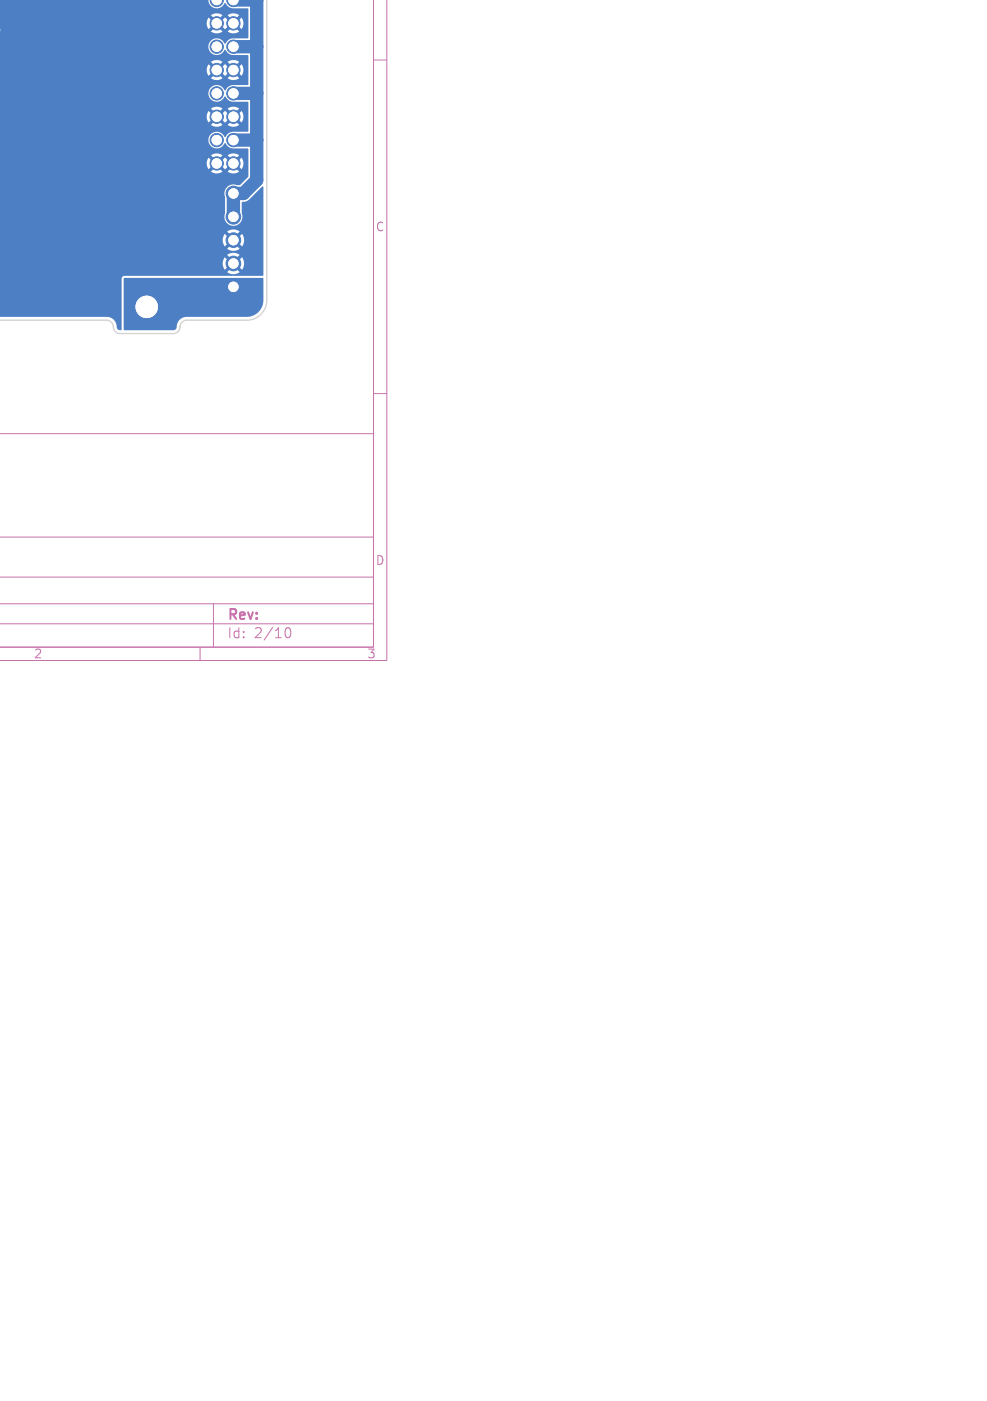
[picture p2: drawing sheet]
<svg xmlns="http://www.w3.org/2000/svg" width="148mm" height="210mm" viewBox="0 0 148 210" stroke-linecap="round" stroke-linejoin="round" font-family="sans-serif">
<defs><g id="words">
<g font-size="2.1" fill="#c872ab">
<text x="34" y="93.3">Rev:</text>
<text x="34" y="95.9">Id:</text>
<text x="38.1" y="95.9">2/10</text>
</g>
<g font-size="1.8" fill="#c872ab">
<text x="56.3" y="34.9">C</text>
<text x="56.3" y="84.9">D</text>
<text x="5" y="98.9">2</text>
<text x="55" y="98.9">3</text>
</g>
</g></defs>
<path d="M56 0v97h-56h56v-32h-56M58 0v99h-58M56 9h2M56 59h2M0 93.5h56M0 90.5h56M0 86.5h56M0 80.5h56M30 97v2M32 90.5v6.5M42.7 94.7a.55 .55 0 0 1 .4-.6h.1a.94 .94 0 0 1 0 1.5h-.1a.55 .55 0 0 1-.4-.6" fill="none" stroke="#c872ab" stroke-width=".15"/>
<g fill="#4d7fc4" stroke="#4d7fc4" stroke-width=".15">
<path d="M31.5 0l1.9-.1a.96 .96 0 0 1-.9 1.1 .96 .96 0 0 1-1-1z"/>
<path d="M34 0l1.9-.1a.96 .96 0 0 1-.9 1.1 .96 .96 0 0 1-1-1z"/>
<circle cx="32.5" cy="24.5" r="1"/>
<circle cx="32.5" cy="21" r="1"/>
<circle cx="32.5" cy="17.5" r="1"/>
<circle cx="32.5" cy="14" r="1"/>
<circle cx="32.5" cy="10.5" r="1"/>
<circle cx="32.5" cy="7" r="1"/>
<circle cx="32.5" cy="3.5" r="1"/>
<circle cx="35" cy="24.5" r="1"/>
<circle cx="35" cy="21" r="1"/>
<circle cx="35" cy="17.5" r="1"/>
<circle cx="35" cy="14" r="1"/>
<circle cx="35" cy="10.5" r="1"/>
<circle cx="35" cy="7" r="1"/>
<circle cx="35" cy="3.5" r="1"/>
<circle cx="22" cy="46" r="3.2"/>
<circle cx="35" cy="43" r="1.1"/>
<circle cx="35" cy="39.5" r="1.1"/>
<circle cx="35" cy="36" r="1.1"/>
<circle cx="35" cy="32.5" r="1.1"/>
<circle cx="35" cy="29" r="1.1"/>
</g>
<path d="M38.5 -.1v27.1l-2 2h-1.5v3.5M35 0h3.5M35 7h3.5M35 14h3.5M35 21h3.5" fill="none" stroke="#4d7fc4" stroke-width="2"/>
<g fill="#4d7fc4">
<path d="M18.6 41.7h20.8l.1 .1v3.2a2.5 2.5 0 0 1-2.5 2.5h-9.1a1.68 1.68 0 0 0-1.5 1.7l-.4 .3h-7.4z"/>
<path d="M-.1 -.1v5.2l.2-.5-.2-1.2h31.1v.5l.3 .5 .6-.6 .3 .3-.6 .6a1.48 1.48 0 0 0 1.8 0l-.6-.6 .3-.3 .6 .6 .7-.6 .3 .3-.6 .6 .1 .1a1.49 1.49 0 0 0 1.7-.1l-.6-.6 .3-.3 .6 .6 .1-.1a1.49 1.49 0 0 0-.1-1.7l-.6 .6-.3-.3 .6-.6-.1-.1a1.49 1.49 0 0 0-1.7 .1l.6 .6-.3 .3-.6-.6-.7 .6-.3-.3 .6-.6-.1-.1a1.49 1.49 0 0 0-1.7 .1l.6 .6-.3 .3-.6-.6-.3 .8h-31.1v-3.5h39.6h-8.2a1.25 1.25 0 0 0 1 1.3 1.25 1.25 0 0 0 1.4-.7h.1a1.3 1.3 0 0 0 1.1 .8h2.3v4.3l-.1 .1-2.4 .1a1.36 1.36 0 0 0-.9 .7h-.1a1.26 1.26 0 0 0-2-.5 1.26 1.26 0 0 0 .1 2 1.26 1.26 0 0 0 1.9-.5h.1a1.3 1.3 0 0 0 1.1 .8h2.3v4.3l-.1 .1-2.4 .1a1.36 1.36 0 0 0-.9 .7h-.1a1.26 1.26 0 0 0-2-.5 1.26 1.26 0 0 0 .1 2 1.26 1.26 0 0 0 1.9-.5h.1a1.3 1.3 0 0 0 1.1 .8h2.3v4.3l-.1 .1-2.4 .1a1.36 1.36 0 0 0-.9 .7h-.1a1.26 1.26 0 0 0-2-.5 1.26 1.26 0 0 0 .1 2 1.26 1.26 0 0 0 1.9-.5h.1a1.3 1.3 0 0 0 1.1 .8h2.2l.1 .1v4.1l-1.2 1.2h-.5a1.36 1.36 0 0 0-1.5 .4 1.36 1.36 0 0 0-.3 1.4v2.5a1.36 1.36 0 0 0 1.3 1.9 1.36 1.36 0 0 0 1.3-1.9v-1.7l.9-.2 2.1-2.1h.2v13.3l-21 .1-.3 .4v7.7a.53 .53 0 0 1-.7-.6 1.5 1.5 0 0 0-1.4-1.4h-16.2v2v-10.6v1.7v-1.2h33.5v.5l.3 .5 .7-.6 .3 .3-.6 .7a1.58 1.58 0 0 0 1.8 0l-.6-.7 .3-.3 .7 .6 .1-.1a1.59 1.59 0 0 0-.1-1.7l-.7 .6-.3-.3 .6-.7-.1-.1a1.59 1.59 0 0 0-1.7 .1l.6 .7-.3 .3-.7-.6-.3 .8h-33.5v-3.5h33.5v.5l.3 .5 .7-.6 .3 .3-.6 .7a1.58 1.58 0 0 0 1.8 0l-.6-.7 .3-.3 .7 .6 .1-.1a1.59 1.59 0 0 0-.1-1.7l-.7 .6-.3-.3 .6-.7-.1-.1a1.59 1.59 0 0 0-1.7 .1l.6 .7-.3 .3-.7-.6-.3 .8h-33.5v-11.5h31.1v.5l.3 .5 .6-.6 .3 .3-.6 .6a1.48 1.48 0 0 0 1.8 0l-.6-.6 .3-.3 .6 .6 .7-.6 .3 .3-.6 .6 .1 .1a1.49 1.49 0 0 0 1.7-.1l-.6-.6 .3-.3 .6 .6 .1-.1a1.49 1.49 0 0 0-.1-1.7l-.6 .6-.3-.3 .6-.6-.1-.1a1.49 1.49 0 0 0-1.7 .1l.6 .6-.3 .3-.6-.6-.7 .6-.3-.3 .6-.6-.1-.1a1.49 1.49 0 0 0-1.7 .1l.6 .6-.3 .3-.6-.6-.3 .8h-31.1v-7h31.1v.5l.3 .5 .6-.6 .3 .3-.6 .6a1.48 1.48 0 0 0 1.8 0l-.6-.6 .3-.3 .6 .6 .7-.6 .3 .3-.6 .6 .1 .1a1.49 1.49 0 0 0 1.7-.1l-.6-.6 .3-.3 .6 .6 .1-.1a1.49 1.49 0 0 0-.1-1.7l-.6 .6-.3-.3 .6-.6-.1-.1a1.49 1.49 0 0 0-1.7 .1l.6 .6-.3 .3-.6-.6-.7 .6-.3-.3 .6-.6-.1-.1a1.49 1.49 0 0 0-1.7 .1l.6 .6-.3 .3-.6-.6-.3 .8h-31.1v-7h31.1v.5l.3 .5 .6-.6 .3 .3-.6 .6a1.48 1.48 0 0 0 1.8 0l-.6-.6 .3-.3 .6 .6 .7-.6 .3 .3-.6 .6 .1 .1a1.49 1.49 0 0 0 1.7-.1l-.6-.6 .3-.3 .6 .6 .1-.1a1.49 1.49 0 0 0-.1-1.7l-.6 .6-.3-.3 .6-.6-.1-.1a1.49 1.49 0 0 0-1.7 .1l.6 .6-.3 .3-.6-.6-.7 .6-.3-.3 .6-.6-.1-.1a1.49 1.49 0 0 0-1.7 .1l.6 .6-.3 .3-.6-.6-.3 .8h-31.1z"/>
</g>
<g fill="#fff" stroke="#fff" stroke-width=".15">
<path d="M31.8 0l1.3-.1a.68 .68 0 0 1-.6 .8 .68 .68 0 0 1-.7-.7z"/>
<path d="M34.3 0l1.3-.1a.68 .68 0 0 1-.6 .8 .68 .68 0 0 1-.7-.7z"/>
<circle cx="32.5" cy="24.5" r=".7"/>
<circle cx="32.5" cy="21" r=".7"/>
<circle cx="32.5" cy="17.5" r=".7"/>
<circle cx="32.5" cy="14" r=".7"/>
<circle cx="32.5" cy="10.5" r=".7"/>
<circle cx="32.5" cy="7" r=".7"/>
<circle cx="32.5" cy="3.5" r=".7"/>
<circle cx="35" cy="24.5" r=".7"/>
<circle cx="35" cy="21" r=".7"/>
<circle cx="35" cy="17.5" r=".7"/>
<circle cx="35" cy="14" r=".7"/>
<circle cx="35" cy="10.5" r=".7"/>
<circle cx="35" cy="7" r=".7"/>
<circle cx="35" cy="3.5" r=".7"/>
<circle cx="22" cy="46" r="1.6"/>
<circle cx="35" cy="43" r=".7"/>
<circle cx="35" cy="39.5" r=".7"/>
<circle cx="35" cy="36" r=".7"/>
<circle cx="35" cy="32.5" r=".7"/>
<circle cx="35" cy="29" r=".7"/>
</g>
<path d="M40 0v45a3 3 0 0 1-3 3h-9a1.16 1.16 0 0 0-1.1 1.3l-.3 .5-.5 .2h-8.1a1.16 1.16 0 0 1-1.1-1.3l-.3-.5-.6-.2h-16.1" fill="none" stroke="#d0d2cd" stroke-width=".2"/>
<g fill="#d0d2cd" stroke="#d0d2cd" stroke-width=".15">
<path d="M31.8 0l1.3-.1a.68 .68 0 0 1-.6 .8 .68 .68 0 0 1-.7-.7z"/>
<path d="M34.3 0l1.3-.1a.68 .68 0 0 1-.6 .8 .68 .68 0 0 1-.7-.7z"/>
<circle cx="32.5" cy="24.5" r=".7"/>
<circle cx="32.5" cy="21" r=".7"/>
<circle cx="32.5" cy="17.5" r=".7"/>
<circle cx="32.5" cy="14" r=".7"/>
<circle cx="32.5" cy="10.5" r=".7"/>
<circle cx="32.5" cy="7" r=".7"/>
<circle cx="32.5" cy="3.5" r=".7"/>
<circle cx="35" cy="24.5" r=".7"/>
<circle cx="35" cy="21" r=".7"/>
<circle cx="35" cy="17.5" r=".7"/>
<circle cx="35" cy="14" r=".7"/>
<circle cx="35" cy="10.5" r=".7"/>
<circle cx="35" cy="7" r=".7"/>
<circle cx="35" cy="3.5" r=".7"/>
<circle cx="22" cy="46" r="1.6"/>
<circle cx="35" cy="43" r=".7"/>
<circle cx="35" cy="39.5" r=".7"/>
<circle cx="35" cy="36" r=".7"/>
<circle cx="35" cy="32.5" r=".7"/>
<circle cx="35" cy="29" r=".7"/>
</g>
<use href="#words"/>
</svg>
